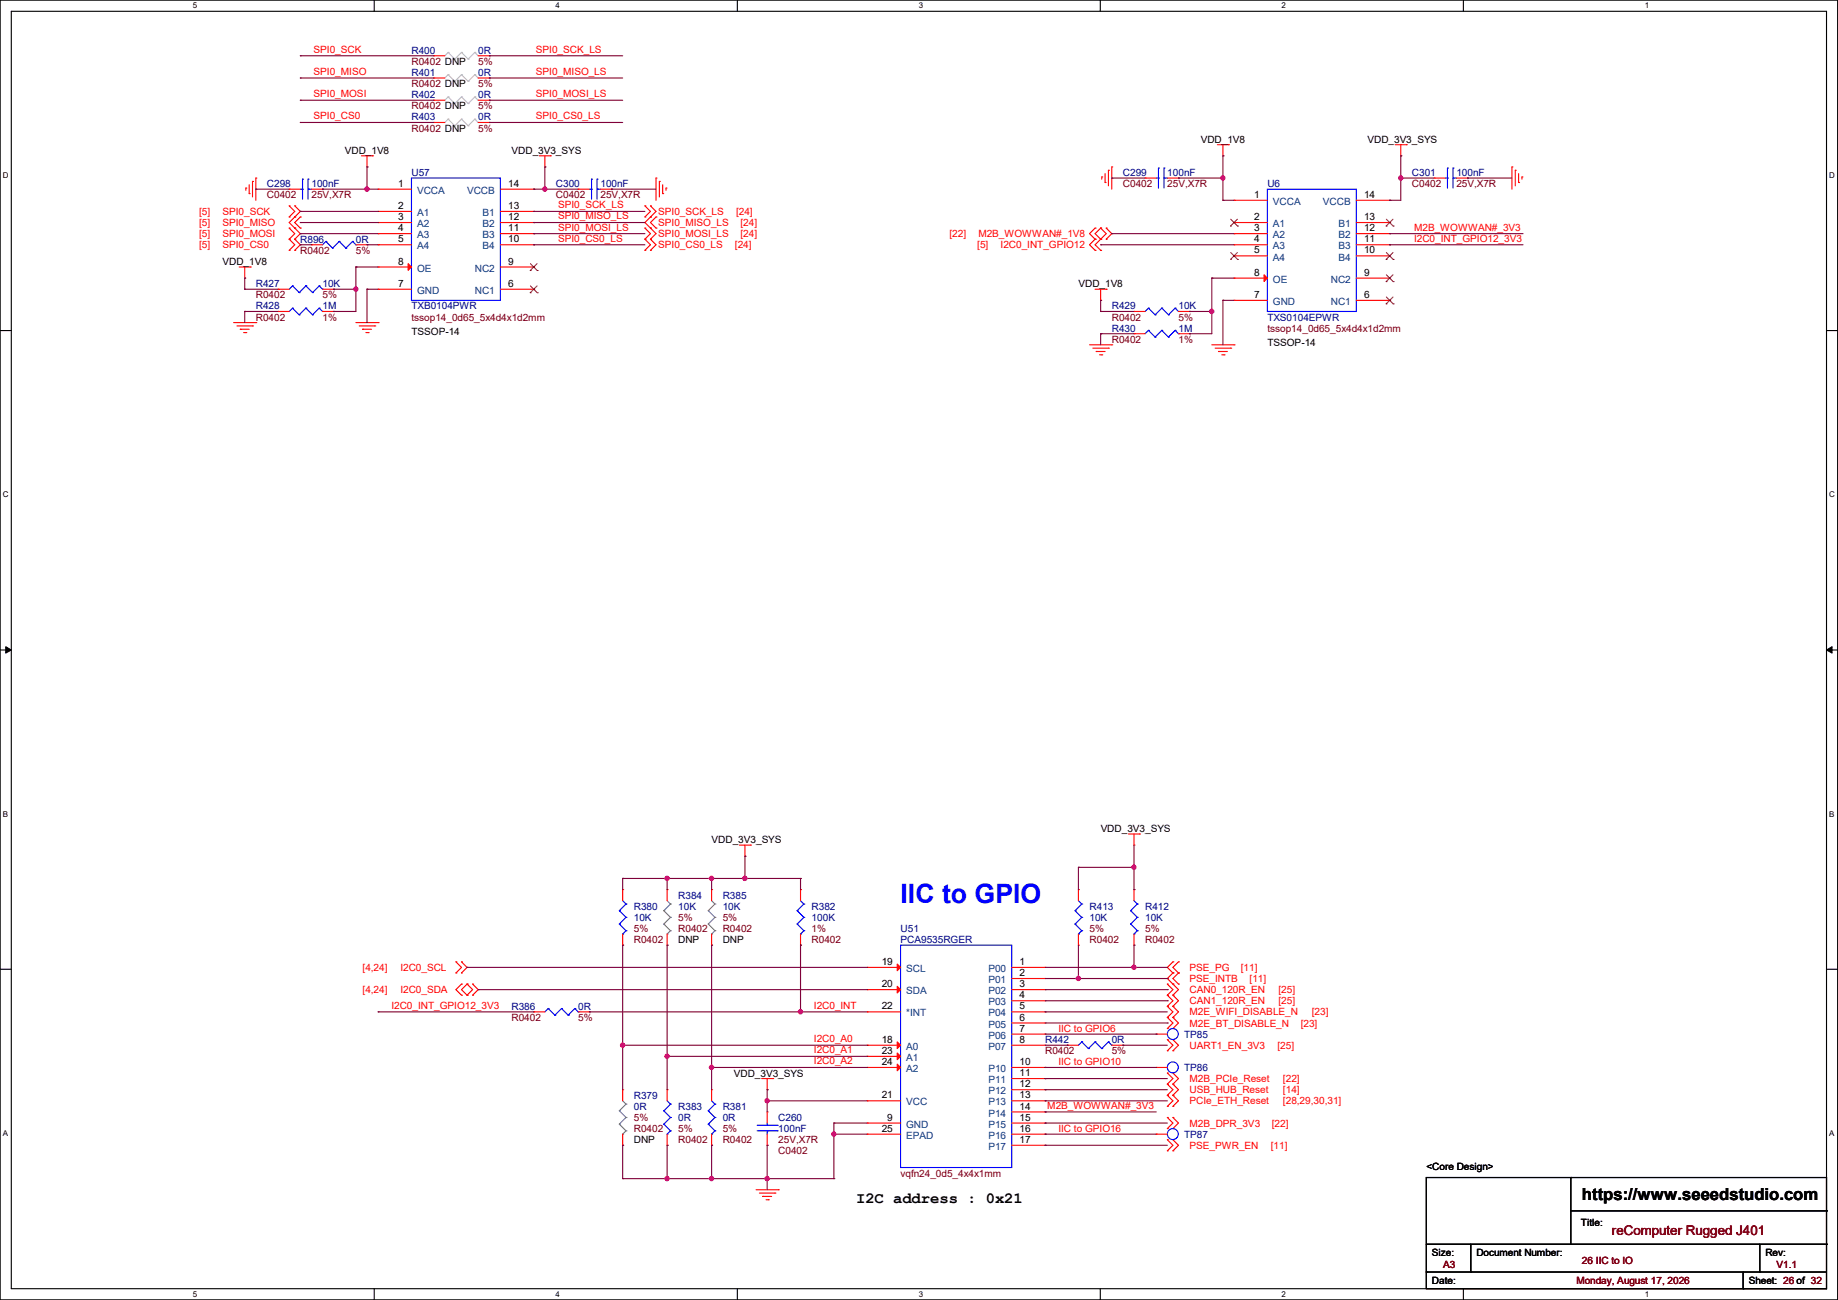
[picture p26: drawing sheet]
<svg xmlns="http://www.w3.org/2000/svg" width="420mm" height="297mm" viewBox="0 0 420 297" stroke-linecap="round" stroke-linejoin="round" font-family="sans-serif">
<defs><g id="words">
<text font-size="6.1" fill="#00f" x="205.8" y="206.4">IIC to GPIO</text>
<text font-size="3.8" x="361.5" y="274.1">https://www.seeedstudio.com</text>
<text font-size="3.6" x="195.6" y="274.7">I2C address : 0x21</text>
<text font-size="3" fill="#800000" x="368.3" y="282.2">reComputer Rugged J401</text>
<g font-size="2.3" fill="#f00">
<text x="71.7" y="12">SPI0_SCK</text>
<text x="71.7" y="17.1">SPI0_MISO</text>
<text x="122.5" y="12">SPI0_SCK_LS</text>
<text x="122.5" y="17.1">SPI0_MISO_LS</text>
<text x="71.7" y="22.2">SPI0_MOSI</text>
<text x="122.5" y="22.2">SPI0_MOSI_LS</text>
<text x="71.7" y="27.3">SPI0_CS0</text>
<text x="122.5" y="27.3">SPI0_CS0_LS</text>
<text x="127.6" y="47.6">SPI0_SCK_LS</text>
<text x="45.5" y="49.1">[5]</text>
<text x="45.5" y="51.6">[5]</text>
<text x="50.8" y="49.1">SPI0_SCK</text>
<text x="50.8" y="51.6">SPI0_MISO</text>
<text x="127.6" y="50.1">SPI0_MISO_LS</text>
<text x="127.6" y="52.7">SPI0_MOSI_LS</text>
<text x="150.4" y="49.1">SPI0_SCK_LS</text>
<text x="150.4" y="51.6">SPI0_MISO_LS</text>
<text x="168.2" y="49.1">[24]</text>
<text x="169.2" y="51.6">[24]</text>
<text x="323.1" y="52.7">M2B_WOWWAN#_3V3</text>
<text x="45.5" y="54.2">[5]</text>
<text x="45.5" y="56.7">[5]</text>
<text x="50.8" y="54.2">SPI0_MOSI</text>
<text x="50.8" y="56.7">SPI0_CS0</text>
<text x="127.6" y="55.2">SPI0_CS0_LS</text>
<text x="150.4" y="56.7">SPI0_CS0_LS</text>
<text x="150.4" y="54.2">SPI0_MOSI_LS</text>
<text x="167.9" y="56.7">[24]</text>
<text x="169.2" y="54.2">[24]</text>
<text x="217" y="54.2">[22]</text>
<text x="223.3" y="56.7">[5]</text>
<text x="223.6" y="54.2">M2B_WOWWAN#_1V8</text>
<text x="228.6" y="56.7">I2C0_INT_GPIO12</text>
<text x="323.1" y="55.2">I2C0_INT_GPIO12_3V3</text>
<text x="82.8" y="221.8">[4,24]</text>
<text x="91.5" y="221.8">I2C0_SCL</text>
<text x="271.8" y="221.8">PSE_PG</text>
<text x="283.5" y="221.8">[11]</text>
<text x="82.8" y="226.9">[4,24]</text>
<text x="91.5" y="226.9">I2C0_SDA</text>
<text x="271.8" y="224.4">PSE_INTB</text>
<text x="271.8" y="226.9">CAN0_120R_EN</text>
<text x="285.5" y="224.4">[11]</text>
<text x="292.2" y="226.9">[25]</text>
<text x="89.5" y="230.5">I2C0_INT_GPIO12_3V3</text>
<text x="186" y="230.5">I2C0_INT</text>
<text x="271.8" y="229.4">CAN1_120R_EN</text>
<text x="271.8" y="232">M2E_WIFI_DISABLE_N</text>
<text x="292.2" y="229.4">[25]</text>
<text x="299.8" y="232">[23]</text>
<text x="186" y="238.1">I2C0_A0</text>
<text x="241.9" y="235.8">IIC to GPIO6</text>
<text x="271.8" y="234.5">M2E_BT_DISABLE_N</text>
<text x="271.8" y="239.6">UART1_EN_3V3</text>
<text x="291.9" y="239.6">[25]</text>
<text x="297.2" y="234.5">[23]</text>
<text x="186" y="240.6">I2C0_A1</text>
<text x="186" y="243.2">I2C0_A2</text>
<text x="241.9" y="243.4">IIC to GPIO10</text>
<text x="271.8" y="247.2">M2B_PCIe_Reset</text>
<text x="271.8" y="249.8">USB_HUB_Reset</text>
<text x="293.2" y="247.2">[22]</text>
<text x="293.2" y="249.8">[14]</text>
<text x="239.3" y="253.3">M2B_WOWWAN#_3V3</text>
<text x="271.8" y="252.3">PCIe_ETH_Reset</text>
<text x="271.8" y="257.4">M2B_DPR_3V3</text>
<text x="290.6" y="257.4">[22]</text>
<text x="293.2" y="252.3">[28,29,30,31]</text>
<text x="241.9" y="258.6">IIC to GPIO16</text>
<text x="271.8" y="262.5">PSE_PWR_EN</text>
<text x="290.4" y="262.5">[11]</text>
</g>
<g font-size="2.3" fill="#000080">
<text x="94" y="12.3">R400</text>
<text x="94" y="17.4">R401</text>
<text x="109.3" y="12.3">0R</text>
<text x="109.3" y="17.4">0R</text>
<text x="94" y="22.4">R402</text>
<text x="109.3" y="22.4">0R</text>
<text x="94" y="27.5">R403</text>
<text x="109.3" y="27.5">0R</text>
<text x="94" y="40.2">U57</text>
<text x="256.6" y="40.2">C299</text>
<text x="266.7" y="40.2">100nF</text>
<text x="322.6" y="40.2">C301</text>
<text x="332.8" y="40.2">100nF</text>
<text x="61" y="42.8">C298</text>
<text x="71.2" y="42.8">100nF</text>
<text x="127" y="42.8">C300</text>
<text x="137.2" y="42.8">100nF</text>
<text x="289.6" y="42.8">U6</text>
<text x="68.6" y="55.5">R896</text>
<text x="81.3" y="55.5">0R</text>
<text x="58.5" y="65.6">R427</text>
<text x="73.7" y="65.6">10K</text>
<text x="58.5" y="70.7">R428</text>
<text x="73.7" y="70.7">1M</text>
<text x="94" y="70.7">TXB0104PWR</text>
<text x="254" y="70.7">R429</text>
<text x="269.3" y="70.7">10K</text>
<text x="254" y="75.8">R430</text>
<text x="269.3" y="75.8">1M</text>
<text x="289.6" y="73.2">TXS0104EPWR</text>
<text x="144.8" y="207.9">R380</text>
<text x="155" y="205.3">R384</text>
<text x="155" y="207.9">10K</text>
<text x="165.1" y="205.3">R385</text>
<text x="165.1" y="207.9">10K</text>
<text x="185.5" y="207.9">R382</text>
<text x="249" y="207.9">R413</text>
<text x="261.7" y="207.9">R412</text>
<text x="144.8" y="210.4">10K</text>
<text x="185.5" y="210.4">100K</text>
<text x="205.8" y="212.9">U51</text>
<text x="205.8" y="215.5">PCA9535RGER</text>
<text x="249" y="210.4">10K</text>
<text x="261.7" y="210.4">10K</text>
<text x="116.9" y="230.7">R386</text>
<text x="132.1" y="230.7">0R</text>
<text x="238.8" y="238.3">R442</text>
<text x="254" y="238.3">0R</text>
<text x="270.6" y="237.1">TP85</text>
<text x="270.6" y="244.7">TP86</text>
<text x="144.8" y="251">R379</text>
<text x="144.8" y="253.6">0R</text>
<text x="155" y="253.6">R383</text>
<text x="155" y="256.1">0R</text>
<text x="165.1" y="253.6">R381</text>
<text x="165.1" y="256.1">0R</text>
<text x="177.8" y="256.1">C260</text>
<text x="177.8" y="258.7">100nF</text>
<text x="270.6" y="259.9">TP87</text>
</g>
<g font-size="2.3" fill="#800000">
<text x="94" y="14.8">R0402 DNP</text>
<text x="109.3" y="14.8">5%</text>
<text x="94" y="19.9">R0402 DNP</text>
<text x="109.3" y="19.9">5%</text>
<text x="94" y="25">R0402 DNP</text>
<text x="109.3" y="25">5%</text>
<text x="94" y="30.1">R0402 DNP</text>
<text x="109.3" y="30.1">5%</text>
<text x="61" y="45.3">C0402</text>
<text x="71.2" y="45.3">25V,X7R</text>
<text x="127" y="45.3">C0402</text>
<text x="137.2" y="45.3">25V,X7R</text>
<text x="256.6" y="42.8">C0402</text>
<text x="266.7" y="42.8">25V,X7R</text>
<text x="322.6" y="42.8">C0402</text>
<text x="332.8" y="42.8">25V,X7R</text>
<text x="68.6" y="58">R0402</text>
<text x="81.3" y="58">5%</text>
<text x="58.5" y="68.2">R0402</text>
<text x="73.7" y="68.2">5%</text>
<text x="58.5" y="73.2">R0402</text>
<text x="73.7" y="73.2">1%</text>
<text x="94" y="73.2">tssop14_0d65_5x4d4x1d2mm</text>
<text x="254" y="73.2">R0402</text>
<text x="269.3" y="73.2">5%</text>
<text x="289.6" y="75.8">tssop14_0d65_5x4d4x1d2mm</text>
<text x="254" y="78.3">R0402</text>
<text x="269.3" y="78.3">1%</text>
<text x="144.8" y="212.9">5%</text>
<text x="144.8" y="215.5">R0402</text>
<text x="155" y="210.4">5%</text>
<text x="155" y="212.9">R0402</text>
<text x="165.1" y="210.4">5%</text>
<text x="165.1" y="212.9">R0402</text>
<text x="185.5" y="212.9">1%</text>
<text x="185.5" y="215.5">R0402</text>
<text x="249" y="212.9">5%</text>
<text x="249" y="215.5">R0402</text>
<text x="261.7" y="212.9">5%</text>
<text x="261.7" y="215.5">R0402</text>
<text x="116.9" y="233.3">R0402</text>
<text x="132.1" y="233.3">5%</text>
<text x="238.8" y="240.9">R0402</text>
<text x="254" y="240.9">5%</text>
<text x="144.8" y="256.1">5%</text>
<text x="144.8" y="258.7">R0402</text>
<text x="155" y="258.7">5%</text>
<text x="155" y="261.2">R0402</text>
<text x="165.1" y="258.7">5%</text>
<text x="165.1" y="261.2">R0402</text>
<text x="177.8" y="263.7">C0402</text>
<text x="177.8" y="261.2">25V,X7R</text>
<text x="205.8" y="268.8">vqfn24_0d5_4x4x1mm</text>
<text x="329.7" y="289.6">A3</text>
<text x="360.2" y="293.5">Monday, August 17, 2026</text>
<text x="361.5" y="288.9">26 IIC to IO</text>
<text x="405.9" y="289.6">V1.1</text>
</g>
<g font-size="2.3">
<text x="78.8" y="35.1">VDD_1V8</text>
<text x="116.9" y="35.1">VDD_3V3_SYS</text>
<text x="274.4" y="32.6">VDD_1V8</text>
<text x="312.5" y="32.6">VDD_3V3_SYS</text>
<text x="91" y="47.8">2</text>
<text x="91" y="42.7">1</text>
<text x="116.1" y="47.8">13</text>
<text x="116.1" y="42.7">14</text>
<text x="286.6" y="45.2">1</text>
<text x="311.7" y="45.2">14</text>
<text x="91" y="50.3">3</text>
<text x="91" y="52.8">4</text>
<text x="116.1" y="50.3">12</text>
<text x="116.1" y="52.8">11</text>
<text x="286.6" y="50.3">2</text>
<text x="286.6" y="52.8">3</text>
<text x="311.7" y="50.3">13</text>
<text x="311.7" y="52.8">12</text>
<text x="91" y="55.4">5</text>
<text x="116.1" y="55.4">10</text>
<text x="286.6" y="55.4">4</text>
<text x="286.6" y="57.9">5</text>
<text x="311.7" y="55.4">11</text>
<text x="311.7" y="57.9">10</text>
<text x="50.8" y="60.5">VDD_1V8</text>
<text x="91" y="60.5">8</text>
<text x="91" y="65.5">7</text>
<text x="116.1" y="65.5">6</text>
<text x="116.1" y="60.5">9</text>
<text x="246.4" y="65.6">VDD_1V8</text>
<text x="286.6" y="63">8</text>
<text x="311.7" y="63">9</text>
<text x="286.6" y="68.1">7</text>
<text x="311.7" y="68.1">6</text>
<text x="94" y="76.5">TSSOP-14</text>
<text x="289.6" y="79.1">TSSOP-14</text>
<text x="251.5" y="190.1">VDD_3V3_SYS</text>
<text x="162.6" y="192.6">VDD_3V3_SYS</text>
<text x="155" y="215.5">DNP</text>
<text x="165.1" y="215.5">DNP</text>
<text x="201.5" y="220.5">19</text>
<text x="233" y="220.5">1</text>
<text x="201.5" y="225.5">20</text>
<text x="233" y="223">2</text>
<text x="233" y="225.5">3</text>
<text x="201.5" y="230.6">22</text>
<text x="233" y="228.1">4</text>
<text x="233" y="230.6">5</text>
<text x="233" y="233.2">6</text>
<text x="201.5" y="238.3">18</text>
<text x="233" y="235.7">7</text>
<text x="233" y="238.3">8</text>
<text x="167.7" y="246">VDD_3V3_SYS</text>
<text x="201.5" y="240.8">23</text>
<text x="201.5" y="243.3">24</text>
<text x="233" y="243.3">10</text>
<text x="233" y="245.9">11</text>
<text x="201.5" y="251">21</text>
<text x="233" y="248.4">12</text>
<text x="233" y="251">13</text>
<text x="202.7" y="256">9</text>
<text x="233" y="253.5">14</text>
<text x="233" y="256">15</text>
<text x="144.8" y="261.2">DNP</text>
<text x="201.5" y="258.6">25</text>
<text x="233" y="258.6">16</text>
<text x="233" y="261.1">17</text>
<text x="325.9" y="267.3">&lt;Core Design&gt;</text>
<text x="361.2" y="280">Title:</text>
<text x="327.2" y="286.8">Size:</text>
<text x="337.3" y="286.8">Document Number:</text>
<text x="403.4" y="286.8">Rev:</text>
<text x="327.2" y="293.5">Date:</text>
<text x="399.6" y="293.5">Sheet: 26 of 32</text>
</g>
<g font-size="2.3" fill="#004080">
<text x="95.3" y="44.3">VCCA</text>
<text x="106.7" y="44.3">VCCB</text>
<text x="290.9" y="46.8">VCCA</text>
<text x="302.3" y="46.8">VCCB</text>
<text x="95.3" y="49.4">A1</text>
<text x="95.3" y="51.9">A2</text>
<text x="110.3" y="49.4">B1</text>
<text x="110.3" y="51.9">B2</text>
<text x="290.9" y="51.9">A1</text>
<text x="305.9" y="51.9">B1</text>
<text x="95.3" y="54.4">A3</text>
<text x="95.3" y="57">A4</text>
<text x="110.3" y="54.4">B3</text>
<text x="110.3" y="57">B4</text>
<text x="290.9" y="54.4">A2</text>
<text x="290.9" y="57">A3</text>
<text x="290.9" y="59.5">A4</text>
<text x="305.9" y="54.4">B2</text>
<text x="305.9" y="57">B3</text>
<text x="305.9" y="59.5">B4</text>
<text x="95.3" y="62.1">OE</text>
<text x="108.5" y="62.1">NC2</text>
<text x="290.9" y="64.6">OE</text>
<text x="304.1" y="64.6">NC2</text>
<text x="95.3" y="67.1">GND</text>
<text x="108.5" y="67.1">NC1</text>
<text x="290.9" y="69.7">GND</text>
<text x="304.1" y="69.7">NC1</text>
<text x="207.1" y="222.1">SCL</text>
<text x="207.1" y="227.2">SDA</text>
<text x="225.9" y="222.1">P00</text>
<text x="225.9" y="224.6">P01</text>
<text x="225.9" y="227.2">P02</text>
<text x="207.1" y="232.2">*INT</text>
<text x="225.9" y="229.7">P03</text>
<text x="225.9" y="232.2">P04</text>
<text x="207.1" y="239.9">A0</text>
<text x="225.9" y="234.8">P05</text>
<text x="225.9" y="237.3">P06</text>
<text x="225.9" y="239.9">P07</text>
<text x="207.1" y="242.4">A1</text>
<text x="207.1" y="244.9">A2</text>
<text x="225.9" y="244.9">P10</text>
<text x="225.9" y="247.5">P11</text>
<text x="225.9" y="250">P12</text>
<text x="207.1" y="257.6">GND</text>
<text x="207.1" y="252.6">VCC</text>
<text x="225.9" y="252.6">P13</text>
<text x="225.9" y="255.1">P14</text>
<text x="225.9" y="257.6">P15</text>
<text x="207.1" y="260.2">EPAD</text>
<text x="225.9" y="260.2">P16</text>
<text x="225.9" y="262.7">P17</text>
</g>
<g font-size="1.8">
<text x="44" y="1.9">5</text>
<text x="127" y="1.9">4</text>
<text x="209.9" y="1.9">3</text>
<text x="292.9" y="1.9">2</text>
<text x="375.8" y="1.9">1</text>
<text x=".7" y="40.6">D</text>
<text x="418" y="40.6">D</text>
<text x=".7" y="113.6">C</text>
<text x="418" y="113.6">C</text>
<text x=".7" y="186.6">B</text>
<text x="418" y="186.6">B</text>
<text x=".7" y="259.5">A</text>
<text x="418" y="259.5">A</text>
<text x="44" y="296.3">5</text>
<text x="127" y="296.3">4</text>
<text x="209.9" y="296.3">3</text>
<text x="292.9" y="296.3">2</text>
<text x="375.8" y="296.3">1</text>
</g>
</g></defs>
<path d="M0 0h419.9v297h-419.9zM2.6 2.6h414.8v291.8h-414.8z" fill="none" stroke="#000" stroke-width=".25"/>
<g fill="#fff">
<path d="M44 .3h1v2h-1z"/>
<path d="M44 294.7h1v2h-1z"/>
</g>
<path d="M85.5 0v2.6M85.5 294.4v2.6" fill="none" stroke="#000" stroke-width=".25"/>
<g fill="#fff">
<path d="M127 .3h.9v2h-.9z"/>
<path d="M127 294.7h.9v2h-.9z"/>
</g>
<path d="M168.5 0v2.6M168.5 294.4v2.6" fill="none" stroke="#000" stroke-width=".25"/>
<g fill="#fff">
<path d="M209.9 .3h1v2h-1z"/>
<path d="M209.9 294.7h1v2h-1z"/>
</g>
<path d="M251.4 0v2.6M251.4 294.4v2.6" fill="none" stroke="#000" stroke-width=".25"/>
<g fill="#fff">
<path d="M292.9 .3h.9v2h-.9z"/>
<path d="M292.9 294.7h.9v2h-.9z"/>
</g>
<path d="M334.4 0v2.6M334.4 294.4v2.6" fill="none" stroke="#000" stroke-width=".25"/>
<g fill="#fff">
<path d="M375.8 .3h1v2h-1z"/>
<path d="M375.8 294.7h1v2h-1z"/>
<path d="M.7 39h1.2v2h-1.2z"/>
<path d="M418 39h1.3v2h-1.3z"/>
<path d="M.7 112h1.2v2h-1.2z"/>
<path d="M418 112h1.3v2h-1.3z"/>
</g>
<path d="M0 75.5h2.6M417.4 75.5h2.5" fill="none" stroke="#000" stroke-width=".25"/>
<g fill="#fff">
<path d="M.7 185h1.2v1.9h-1.2z"/>
<path d="M418 185h1.2v1.9h-1.2z"/>
</g>
<path d="M0 148.5h2.6M417.4 148.5h2.5" fill="none" stroke="#000" stroke-width=".25"/>
<path d="M1.3 147.7l1.3 .8-1.3 .7zM417.4 148.5l1.2-.8v1.5z" fill="#000" stroke="#000" stroke-width=".23"/>
<g fill="#fff">
<path d="M.7 257.9h1.2v2h-1.2z"/>
<path d="M418 257.9h1.2v2h-1.2z"/>
</g>
<g fill="none" stroke="#000" stroke-width=".25">
<path d="M0 221.4h2.6M417.4 221.4h2.5M325.9 269h91.5v25.4h-91.5zM358.9 269h.1M358.9 269v15.3M358.9 276.6h58.5M417.4 276.6h.1M325.9 290.6h.1M325.9 290.6h91.5M325.9 284.3h91.5M336.1 290.6h.1M336.1 284.3v6.3"/>
<path d="M398.3 294.4h.1M398.3 290.6v3.8M402.1 290.6h.1M402.1 284.3v6.3M417.4 284.3h.1"/>
</g>
<g fill="none" stroke="#f00" stroke-width=".25">
<path d="M99.1 12.7h.1M99.1 17.8h.1M99.1 12.7h2.5M99.1 17.8h2.5M109.3 12.7h2.5M109.3 17.8h2.5M111.8 12.7h.1M111.8 17.8h.1M82.6 35.6h2.5M83.9 38.1h.1M83.9 35.6v2.5M85.1 35.6h.1"/>
<path d="M99.1 22.9h.1M99.1 28h.1M99.1 22.9h2.5M99.1 28h2.5M109.3 22.9h2.5M109.3 28h2.5M111.8 22.9h.1M111.8 28h.1M123.2 35.6h2.6M124.5 38.1h.1M124.5 35.6v2.5M125.8 35.6h.1"/>
<path d="M252.5 39.7v2M253.3 38.9h.1M253.3 38.9v3.6M254 38.1h.1M254 38.1v5.1M278.2 33.1h2.5M279.4 35.6h.1M279.4 33.1v2.5M280.7 33.1h.1M318.8 33.1h2.6M320.1 35.6h.1M320.1 33.1v2.5"/>
<path d="M321.4 33.1h.1M345.5 38.1h.1M345.5 38.1v5.1M346.2 38.9h.1M346.2 38.9v3.6M347 39.7v2M56.2 43h.1M56.2 43v.5M56.9 44.2h.1M56.9 42.2v2M57.7 41.4h.1M57.7 41.4v3.6"/>
<path d="M58.5 40.7h.1M58.5 40.7v5.1M66.1 49.6h.1M66.1 47h.1M66.1 54.7h.1M66.1 52.1h.1M66.1 57.2h.1M66.1 43.2h.1M66.1 47l1.3 1.3-1.3 1.3M66.1 52.1l1.3 1.3-1.3 1.3M66.1 54.7l1.3 1.2-1.3 1.3M66.1 43.2h2.5"/>
<path d="M67.4 47h.1M67.4 49.6h.1M67.4 52.1h.1M67.4 54.7h.1M67.4 57.2h.1M67.4 47l1.2 1.3-2.5 2.5 2.5 2.6-1.2 1.3M67.4 54.7l1.2 1.2-1.2 1.3M68.6 49.6h.1M68.6 52.1h.1M68.6 49.6l-1.2 1.2 1.2 1.3M71.2 55.9h.1M71.2 43.2h2.5"/>
<path d="M71.2 55.9h2.5M73.7 43.2h.1M81.3 55.9h2.6M83.9 55.9h.1M86.4 48.3h.1M86.4 50.8h.1M86.4 53.4h.1M86.4 55.9h.1M86.4 43.2h.1M86.4 43.2h7.6M86.4 48.3h7.6M86.4 50.8h7.6"/>
<path d="M86.4 53.4h7.6M86.4 55.9h7.6M114.3 43.2h7.7M114.3 48.3h7.7M114.3 50.8h7.7M114.3 53.4h7.7M114.3 55.9h7.7M122 48.3h.1M122 50.8h.1M122 43.2h.1M122 53.4h.1M122 55.9h.1"/>
<path d="M132.1 43.2h.1M132.1 43.2h2.6M137.2 43.2h2.5M139.7 43.2h.1M147.4 54.7h.1M147.4 57.2h.1M147.4 52.1h.1M147.4 47h.1M147.4 49.6h.1M147.4 54.7l1.2 1.2-1.2 1.3M147.4 52.1l1.2 1.3-1.2 1.3M147.4 47l1.2 1.3-1.2 1.3"/>
<path d="M148.6 54.7h.1M148.6 57.2h.1M148.6 52.1h.1M148.6 47h.1M148.6 49.6h.1M148.6 54.7l1.3 1.2-1.3 1.3M148.6 47l1.3 1.3-2.5 2.5 2.5 2.6-1.3 1.3M149.9 40.7h.1M149.9 52.1h.1M149.9 49.6h.1M149.9 40.7v5.1M149.9 49.6l-1.3 1.2 1.3 1.3"/>
<path d="M150.7 41.4h.1M150.7 41.4v3.6M151.4 44.2h.1M151.4 42.2v2M152.2 43h.1M152.2 43v.5M250.2 54.7h.1M250.2 57.2h.1M250.2 52.1h.1M250.2 54.7l-1.2 1.2 1.2 1.3M250.2 52.1l-1.2 1.3 1.2 1.3M251.5 54.7h.1"/>
<path d="M251.5 57.2h.1M251.5 52.1h.1M251.5 52.1l1.3 1.3-2.6 2.5 1.3 1.3M251.5 52.1l-1.3 1.3 1.3 1.3M251.8 40.4h.1M251.8 40.4v.5M252.5 41.7h.1M252.8 52.1h.1M252.8 54.7h.1M252.8 52.1l1.2 1.3-1.2 1.3M261.7 40.7h.1M261.7 40.7h2.5"/>
<path d="M266.7 40.7h2.6M269.3 40.7h.1M282 50.8h.1M282 53.4h.1M282 55.9h.1M282 58.5h.1M282 45.8h.1M282 50.8h7.6M282 53.4h7.6M282 55.9h7.6M282 58.5h7.6M282 45.8h7.6"/>
<path d="M309.9 50.8h7.6M309.9 53.4h7.6M309.9 55.9h7.6M309.9 58.5h7.6M309.9 45.8h7.6M317.5 50.8h.1M317.5 53.4h.1M317.5 45.8h.1M317.5 55.9h.1M317.5 58.5h.1M327.7 40.7h.1M327.7 40.7h2.5"/>
<path d="M332.8 40.7h2.5M335.3 40.7h.1M347 41.7h.1M347.8 40.4h.1M347.8 40.4v.5M53.4 73.7h5.1M54.1 74.5h3.6M54.7 61h2.5M54.9 75.2h.1M54.9 75.2h2M55.7 76h.5M55.9 63.5h.1"/>
<path d="M55.9 61v2.5M56.2 76h.1M57.2 61h.1M57.7 74.5h.1M58.5 73.7h.1M63.5 71.2h.1M63.5 66.1h.1M63.5 66.1h2.6M63.5 71.2h2.6M73.7 66.1h2.5M73.7 71.2h2.5M76.2 71.2h.1"/>
<path d="M76.2 66.1h.1M81.3 73.7h5.1M82.1 74.5h3.5M82.8 75.2h.1M82.8 75.2h2.1M83.6 76h.5M84.1 76h.1M85.6 74.5h.1M86.4 73.7h.1M86.4 61h.1M86.4 66.1h.1M86.4 61h7.6"/>
<path d="M86.4 66.1h7.6M114.3 61h7.7M114.3 66.1h7.7M122 66.1h.1M122 61h.1M249 78.8h5M249.7 79.5h3.6M250.2 66.1h2.6M251.5 68.6h.1M251.5 66.1v2.5M252.8 66.1h.1M253.3 79.5h.1"/>
<path d="M254 78.8h.1M259.1 71.2h.1M259.1 76.2h.1M259.1 71.2h2.6M259.1 76.2h2.6M269.3 71.2h2.5M269.3 76.2h2.5M271.8 71.2h.1M271.8 76.2h.1M276.9 78.8h5.1M277.7 79.5h3.5M281.2 79.5h.1"/>
<path d="M282 78.8h.1M282 63.5h.1M282 68.6h.1M282 63.5h7.6M282 68.6h7.6M309.9 63.5h7.6M309.9 68.6h7.6M317.5 68.6h.1M317.5 63.5h.1M250.5 80.3h.1M250.5 80.3h2M251.2 81.1h.6"/>
<path d="M251.8 81.1h.1M278.4 80.3h.1M278.4 80.3h2.1M279.2 81.1h.5M279.7 81.1h.1M169 193.1h2.5M170.2 195.6h.1M170.2 193.1v2.5M171.5 193.1h.1M257.9 190.5h2.5M259.1 193.1h.1M259.1 190.5v2.6"/>
<path d="M260.4 190.5h.1M104.2 219.8h.1M104.2 219.8l1.3 1.2-1.3 1.3M105.5 219.8h.1M105.5 219.8l1.2 1.2-1.2 1.3M142.3 203.2h.1M142.3 215.9h.1M142.3 203.2v2.6M142.3 213.4v2.5M152.4 203.2h.1M152.4 215.9h.1M152.4 203.2v2.6"/>
<path d="M152.4 213.4v2.5M162.6 203.2h.1M162.6 215.9h.1M162.6 203.2v2.6M162.6 213.4v2.5M182.9 203.2h.1M182.9 215.9h.1M182.9 203.2v2.6M182.9 213.4v2.5M246.4 203.2h.1M246.4 215.9h.1M246.4 203.2v2.6"/>
<path d="M246.4 213.4v2.5M259.1 203.2h.1M259.1 215.9h.1M259.1 203.2v2.6M259.1 213.4v2.5M268 219.8h.1M268 219.8l-1.3 1.2 1.3 1.3M269.3 219.8h.1M269.3 219.8l-1.3 1.2 1.3 1.3M104.2 222.3h.1M105.5 222.3h.1M105.5 224.8h.1"/>
<path d="M105.5 227.4h.1M105.5 224.8l-1.3 1.3 1.3 1.3M106.7 227.4h.1M106.7 224.8h.1M106.7 224.8l-1.2 1.3 1.2 1.3M106.7 224.8l1.3 1.3-1.3 1.3M108 224.8h.1M108 227.4h.1M108 224.8l1.3 1.3-1.3 1.3M122 231.2h.1M122 231.2h2.5M132.1 231.2h2.6"/>
<path d="M134.7 231.2h.1M198.2 238.8h.1M198.2 221h.1M198.2 226.1h.1M198.2 231.2h.1M198.2 238.8h7.6M198.2 231.2h7.6M198.2 221h7.6M198.2 226.1h7.6M231.2 238.8h7.6M231.2 236.3h7.6M231.2 231.2h7.6"/>
<path d="M231.2 221h7.6M231.2 223.6h7.6M231.2 226.1h7.6M231.2 228.6h7.6M231.2 233.7h7.6M238.8 221h.1M238.8 223.6h.1M238.8 226.1h.1M238.8 228.6h.1M238.8 231.2h.1M238.8 233.7h.1M238.8 236.3h.1"/>
<path d="M238.8 238.8h.1M243.9 238.8h.1M243.9 238.8h2.5M254 238.8h2.6M256.6 238.8h.1M264.2 236.3h.1M264.2 236.3h2.5M266.7 232.5h.1M266.7 235h.1M266.7 237.5h.1M266.7 227.4h.1M266.7 229.9h.1"/>
<path d="M266.7 224.8h.1M266.7 232.5l1.3 1.2-1.3 1.3M266.7 237.5l1.3 1.3-1.3 1.3M266.7 227.4l1.3 1.2-1.3 1.3M266.7 224.8l1.3 1.3-1.3 1.3M266.7 229.9l1.3 1.3-1.3 1.3M268 232.5h.1M268 235h.1M268 237.5h.1M268 222.3h.1M268 224.8h.1M268 227.4h.1"/>
<path d="M268 229.9h.1M268 232.5l1.3 1.2-1.3 1.3M268 237.5l1.3 1.3-1.3 1.3M268 222.3l-1.3 1.3 2.6 2.5-1.3 1.3M268 227.4l1.3 1.2-1.3 1.3M268 229.9l1.3 1.3-1.3 1.3M269.3 222.3h.1M269.3 224.8h.1M269.3 222.3l-1.3 1.3 1.3 1.2M142.3 249h.1M142.3 249v2.5M142.3 259.1v2.6"/>
<path d="M152.4 249h.1M152.4 249v2.5M152.4 259.1v2.6M162.6 249h.1M162.6 249v2.5M162.6 259.1v2.6M174 246.4h2.6M175.3 249h.1M175.3 254h.1M175.3 246.4v2.6M175.3 254v2.6M175.3 259.1v2.6"/>
<path d="M176.6 246.4h.1M198.2 256.6h.1M198.2 251.5h.1M198.2 241.3h.1M198.2 243.9h.1M198.2 259.1h.1M198.2 243.9h7.6M198.2 259.1h7.6M198.2 256.6h7.6M198.2 251.5h7.6M198.2 241.3h7.6M231.2 246.4h7.6"/>
<path d="M231.2 243.9h7.6M231.2 259.1h7.6M231.2 256.6h7.6M231.2 249h7.6M231.2 251.5h7.6M231.2 254h7.6M238.8 243.9h.1M238.8 246.4h.1M238.8 249h.1M238.8 251.5h.1M238.8 254h.1M238.8 256.6h.1"/>
<path d="M238.8 259.1h.1M264.2 243.9h.1M264.2 259.1h.1M264.2 243.9h2.5M264.2 259.1h2.5M266.7 245.2h.1M266.7 247.7h.1M266.7 250.2h.1M266.7 252.8h.1M266.7 255.3h.1M266.7 257.9h.1M266.7 240.1h.1"/>
<path d="M266.7 245.2l1.3 1.2-1.3 1.3M266.7 250.2l1.3 1.3-1.3 1.3M266.7 247.7l1.3 1.3-1.3 1.2M266.7 255.3l1.3 1.3-1.3 1.3M268 245.2h.1M268 247.7h.1M268 250.2h.1M268 252.8h.1M268 255.3h.1M268 257.9h.1M268 240.1h.1M268 245.2l1.3 1.2-1.3 1.3"/>
<path d="M268 250.2l1.3 1.3-1.3 1.3M268 247.7l1.3 1.3-1.3 1.2M268 255.3l1.3 1.3-1.3 1.3M142.3 261.7h.1M152.4 261.7h.1M162.6 261.7h.1M172.8 271.8h5M173.5 272.6h3.6M174.3 273.3h.1M174.3 273.3h2M175 274.1h.6M175.3 261.7h.1"/>
<path d="M175.6 274.1h.1M177.1 272.6h.1M177.8 271.8h.1M231.2 261.7h7.6M238.8 261.7h.1M266.7 260.4h.1M266.7 262.9h.1M266.7 260.4l1.3 1.3-1.3 1.2M268 260.4h.1M268 262.9h.1M268 260.4l1.3 1.3-1.3 1.2"/>
</g>
<g fill="none" stroke="#00f" stroke-width=".25">
<path d="M264.7 38.4h.1M264.7 38.4v4.6M266 38.4h.1M266 38.4v4.6M330.8 38.4h.1M330.8 38.4v4.6M332 38.4h.1M332 38.4v4.6M68.6 43.2h.5M69.1 40.9h.1M69.1 43.2h.1M69.1 40.9v4.6"/>
<path d="M70.4 43.2h.1M70.4 40.9h.1M70.4 43.2h.8M70.4 40.9v4.6M74.5 55.2h.1M74.5 55.2l-.8 .7M74.5 55.2l1.5 1.5M76 56.7h.1M77.5 55.2h.1M77.5 55.2l-1.5 1.5M77.5 55.2l1.5 1.5M79 56.7h.1"/>
<path d="M80.6 55.2h.1M80.6 55.2l-1.6 1.5M80.6 55.2l.7 .7M81.3 55.9h.1M94 40.7h20.3v27.9h-20.3zM134.7 43.2h.5M135.2 40.9h.1M135.2 43.2h.1M135.2 40.9v4.6M136.4 43.2h.1M136.4 40.9h.1M136.4 43.2h.8"/>
<path d="M136.4 40.9v4.6M264.2 40.7h.5M264.7 40.7h.1M266 40.7h.1M266 40.7h.7M289.6 43.2h20.3v28h-20.3zM330.2 40.7h.6M330.8 40.7h.1M332 40.7h.1M332 40.7h.8M66.8 70.4h.1M66.8 65.3h.1"/>
<path d="M66.8 70.4l-.7 .8M66.8 70.4l1.6 1.5M66.8 65.3l-.7 .8M66.8 65.3l1.6 1.5M68.4 71.9h.1M68.4 66.8h.1M69.9 70.4h.1M69.9 65.3h.1M69.9 70.4l-1.5 1.5M69.9 70.4l1.5 1.5M69.9 65.3l-1.5 1.5M69.9 65.3l1.5 1.5"/>
<path d="M71.4 71.9h.1M71.4 66.8h.1M72.9 70.4h.1M72.9 65.3h.1M72.9 70.4l-1.5 1.5M72.9 70.4l.8 .8M72.9 65.3l-1.5 1.5M72.9 65.3l.8 .8M73.7 71.2h.1M73.7 66.1h.1M262.4 70.4h.1M262.4 75.5h.1"/>
<path d="M262.4 70.4l-.7 .8M262.4 70.4l1.5 1.5M262.4 75.5l-.7 .7M262.4 75.5l1.5 1.5M263.9 71.9h.1M263.9 77h.1M265.5 70.4h.1M265.5 75.5h.1M265.5 70.4l-1.6 1.5M265.5 70.4l1.5 1.5M265.5 75.5l-1.6 1.5M265.5 75.5l1.5 1.5"/>
<path d="M267 71.9h.1M267 77h.1M268.5 70.4h.1M268.5 75.5h.1M268.5 70.4l-1.5 1.5M268.5 70.4l.8 .8M268.5 75.5l-1.5 1.5M268.5 75.5l.8 .7M269.3 71.2h.1M269.3 76.2h.1M141.5 208.1h.1M141.5 211.1h.1"/>
<path d="M141.5 208.1l1.5 1.5M141.5 211.1l1.5 1.5M142.3 213.4h.1M142.3 205.8l.7 .7M143 206.5h.1M143 209.6h.1M143 212.6h.1M143 206.5l-1.5 1.6M143 209.6l-1.5 1.5M143 212.6l-.7 .8M182.2 208.1h.1M182.2 211.1h.1"/>
<path d="M182.2 208.1l1.5 1.5M182.2 211.1l1.5 1.5M182.9 213.4h.1M182.9 205.8l.8 .7M183.7 206.5h.1M183.7 209.6h.1M183.7 212.6h.1M183.7 206.5l-1.5 1.6M183.7 209.6l-1.5 1.5M183.7 212.6l-.8 .8M205.8 215.9h25.4v50.8h-25.4zM245.7 208.1h.1"/>
<path d="M245.7 211.1h.1M245.7 208.1l1.5 1.5M245.7 211.1l1.5 1.5M246.4 213.4h.1M246.4 205.8l.8 .7M247.2 206.5h.1M247.2 209.6h.1M247.2 212.6h.1M247.2 206.5l-1.5 1.6M247.2 209.6l-1.5 1.5M247.2 212.6l-.8 .8M258.4 208.1h.1"/>
<path d="M258.4 211.1h.1M258.4 208.1l1.5 1.5M258.4 211.1l1.5 1.5M259.1 213.4h.1M259.1 205.8l.8 .7M259.9 206.5h.1M259.9 209.6h.1M259.9 212.6h.1M259.9 206.5l-1.5 1.6M259.9 209.6l-1.5 1.5M259.9 212.6l-.8 .8M125.3 230.4h.1"/>
<path d="M125.3 230.4l-.8 .8M125.3 230.4l1.5 1.5M126.8 231.9h.1M128.3 230.4h.1M128.3 230.4l-1.5 1.5M128.3 230.4l1.5 1.5M129.8 231.9h.1M131.4 230.4h.1M131.4 230.4l-1.6 1.5M131.4 230.4l.7 .8M132.1 231.2h.1M247.2 238h.1"/>
<path d="M247.2 238l-.8 .8M247.2 238l1.5 1.6M248.7 239.6h.1M250.2 238h.1M250.2 238l-1.5 1.6M250.2 238l1.6 1.6M251.8 239.6h.1M253.3 238h.1M253.3 238l-1.5 1.6M253.3 238l.7 .8M254 238.8h.1M151.7 253.8h.1"/>
<path d="M151.7 256.8h.1M151.7 253.8l1.5 1.5M151.7 256.8l1.5 1.6M152.4 259.1h.1M152.4 251.5l.8 .8M153.2 252.3h.1M153.2 255.3h.1M153.2 258.4h.1M153.2 252.3l-1.5 1.5M153.2 255.3l-1.5 1.5M153.2 258.4l-.8 .7M161.8 253.8h.1"/>
<path d="M161.8 256.8h.1M161.8 253.8l1.6 1.5M161.8 256.8l1.6 1.6M162.6 259.1h.1M162.6 251.5l.8 .8M163.4 252.3h.1M163.4 255.3h.1M163.4 258.4h.1M163.4 252.3l-1.6 1.5M163.4 255.3l-1.6 1.5M163.4 258.4l-.8 .7M173 257.1h4.6"/>
<path d="M173 258.4h4.6M175.3 258.4h.1M175.3 257.1h.1M175.3 256.6v.5M175.3 258.4v.7M177.6 257.1h.1M177.6 258.4h.1"/>
<circle cx="268" cy="236.2" r="1.25"/>
<circle cx="268" cy="243.9" r="1.25"/>
<circle cx="268" cy="259.1" r="1.25"/>
</g>
<g fill="none" stroke="#c0c0c0" stroke-width=".25">
<path d="M102.4 12h.1M102.4 17.1h.1M102.4 12l-.8 .7M102.4 12l1.5 1.5M102.4 17.1l-.8 .7M102.4 17.1l1.5 1.5M103.9 13.5h.1M103.9 18.6h.1M105.5 12h.1M105.5 17.1h.1M105.5 12l-1.6 1.5M105.5 12l1.5 1.5"/>
<path d="M105.5 17.1l-1.6 1.5M105.5 17.1l1.5 1.5M107 13.5h.1M107 18.6h.1M108.5 12h.1M108.5 17.1h.1M108.5 12l-1.5 1.5M108.5 12l.8 .7M108.5 17.1l-1.5 1.5M108.5 17.1l.8 .7M109.3 12.7h.1M109.3 17.8h.1"/>
<path d="M102.4 22.1h.1M102.4 27.2h.1M102.4 22.1l-.8 .8M102.4 22.1l1.5 1.6M102.4 27.2l-.8 .8M102.4 27.2l1.5 1.5M103.9 23.7h.1M103.9 28.7h.1M105.5 22.1h.1M105.5 27.2h.1M105.5 22.1l-1.6 1.6M105.5 22.1l1.5 1.6"/>
<path d="M105.5 27.2l-1.6 1.5M105.5 27.2l1.5 1.5M107 23.7h.1M107 28.7h.1M108.5 22.1h.1M108.5 27.2h.1M108.5 22.1l-1.5 1.6M108.5 22.1l.8 .8M108.5 27.2l-1.5 1.5M108.5 27.2l.8 .8M109.3 22.9h.1M109.3 28h.1"/>
</g>
<g fill="none" stroke="#808080" stroke-width=".25">
<path d="M151.7 208.1h.1M151.7 211.1h.1M151.7 208.1l1.5 1.5M151.7 211.1l1.5 1.5M152.4 213.4h.1M152.4 205.8l.8 .7M153.2 206.5h.1M153.2 209.6h.1M153.2 212.6h.1M153.2 206.5l-1.5 1.6M153.2 209.6l-1.5 1.5M153.2 212.6l-.8 .8"/>
<path d="M161.8 208.1h.1M161.8 211.1h.1M161.8 208.1l1.6 1.5M161.8 211.1l1.6 1.5M162.6 213.4h.1M162.6 205.8l.8 .7M163.4 206.5h.1M163.4 209.6h.1M163.4 212.6h.1M163.4 206.5l-1.6 1.6M163.4 209.6l-1.6 1.5M163.4 212.6l-.8 .8"/>
<path d="M141.5 253.8h.1M141.5 256.8h.1M141.5 253.8l1.5 1.5M141.5 256.8l1.5 1.6M142.3 259.1h.1M142.3 251.5l.7 .8M143 252.3h.1M143 255.3h.1M143 258.4h.1M143 252.3l-1.5 1.5M143 255.3l-1.5 1.5M143 258.4l-.7 .7"/>
</g>
<g fill="#f00" stroke="#f00" stroke-width=".25">
<path d="M93.3 60.2l.7 .8-.7 .8z"/>
<path d="M288.8 62.8l.8 .7-.8 .8z"/>
<path d="M205 238l.8 .8-.8 .8z"/>
<path d="M205 220.3l.8 .7-.8 .8z"/>
<path d="M205 225.3l.8 .8-.8 .8z"/>
<path d="M205 240.6l.8 .7-.8 .8z"/>
<path d="M205 243.1l.8 .8-.8 .7z"/>
</g>
<g fill="none" stroke="#804000" stroke-width=".23">
<path d="M281.2 51.6h.1M281.2 59.3h.1M281.2 50.1l1.6 1.5M281.2 57.7l1.6 1.6M282.7 50.1l-1.5 1.5M282.7 57.7l-1.5 1.6M282.8 51.6h.1M282.8 59.3h.1M316.7 51.6h.1M316.7 59.3h.1M316.8 50.1l1.5 1.5M316.8 57.7l1.5 1.6"/>
<path d="M318.3 50.1l-1.6 1.5M318.3 57.7l-1.6 1.6M318.3 51.6h.1M318.3 59.3h.1M121.2 66.9h.1M121.2 61.8h.1M121.2 65.3l1.6 1.6M121.2 60.2l1.6 1.6M122.7 65.3l-1.5 1.6M122.7 60.2l-1.5 1.6M122.8 66.9h.1M122.8 61.8h.1"/>
<path d="M316.7 69.4h.1M316.7 64.3h.1M316.8 67.9l1.5 1.5M316.8 62.8l1.5 1.5M318.3 67.9l-1.6 1.5M318.3 62.8l-1.6 1.5M318.3 69.4h.1M318.3 64.3h.1"/>
</g>
<g fill="none" stroke="#800040" stroke-width=".25">
<path d="M68.6 12.7h.1M68.6 17.8h.1M68.6 12.7h30.5M68.6 17.8h30.5M111.8 12.7h.1M111.8 17.8h.1M111.8 12.7h30.5M111.8 17.8h30.5M68.6 22.9h.1M68.6 28h.1M68.6 22.9h30.5M68.6 28h30.5"/>
<path d="M83.9 38.1h.1M83.9 38.1v5.1M111.8 22.9h.1M111.8 28h.1M111.8 22.9h30.5M111.8 28h30.5M124.5 38.1h.1M124.5 38.1v5.1M279.4 35.6h.1M279.4 35.6v10.2M320.1 35.6h.1M320.1 35.6v10.2h-2.6"/>
<path d="M58.5 43.2h.1M58.5 43.2h7.6M68.6 48.3h.1M68.6 50.8h.1M68.6 53.4h.1M68.6 55.9h.1M68.6 55.9h2.6M68.6 48.3h17.8M68.6 50.8h17.8M68.6 53.4h17.8M73.7 43.2h.1M73.7 43.2h12.7"/>
<path d="M83.9 43.2h.1M83.9 55.9h.1M83.9 55.9h2.5M122 43.2h.1M122 48.3h.1M122 50.8h.1M122 53.4h.1M122 55.9h.1M122 43.2h10.1M122 55.9h25.4M122 48.3h25.4M122 50.8h25.4"/>
<path d="M122 53.4h25.4M124.5 43.2h.1M139.7 43.2h.1M139.7 43.2h10.2M251.5 55.9h.1M251.5 55.9h30.5M254 40.7h.1M254 53.4h.1M254 40.7h7.7M254 53.4h28M269.3 40.7h.1M269.3 40.7h10.1"/>
<path d="M279.4 40.7h.1M279.4 45.8h.1M279.4 45.8h2.6M317.5 55.9h.1M317.5 53.4h.1M317.5 45.8h.1M317.5 55.9h30.5M317.5 53.4h30.5M320.1 40.7h.1M320.1 40.7h7.6M335.3 40.7h.1M335.3 40.7h10.2"/>
<path d="M55.9 63.5h.1M55.9 66.1h.1M55.9 71.2h.1M55.9 63.5v2.6M55.9 71.2v2.5M55.9 66.1h7.6M55.9 71.2h7.6M76.2 66.1h.1M76.2 71.2h.1M76.2 66.1h5.1M81.3 61h.1M81.3 66.1h.1"/>
<path d="M81.3 61h5.1M81.3 61v10.2h-5.1M83.9 66.1h.1M83.9 66.1h2.5M83.9 66.1v7.6M251.5 68.6h.1M251.5 71.2h.1M251.5 76.2h.1M251.5 71.2h7.6M251.5 68.6v2.6M251.5 76.2v2.6M251.5 76.2h7.6"/>
<path d="M271.8 71.2h.1M271.8 76.2h.1M271.8 71.2h5.1M276.9 63.5h.1M276.9 71.2h.1M276.9 63.5v12.7h-5.1M276.9 63.5h5.1M279.4 68.6h.1M279.4 68.6h2.6M279.4 68.6v10.2M170.2 195.6h.1M170.2 195.6v5.1"/>
<path d="M246.4 198.2h.1M246.4 198.2v5M246.4 198.2h12.7M259.1 198.2h.1M259.1 193.1v10.1M142.3 200.7h.1M142.3 215.9h.1M142.3 200.7h40.6M142.3 200.7v2.5M142.3 215.9v33.1M152.4 200.7h.1M152.4 215.9h.1"/>
<path d="M152.4 200.7v2.5M152.4 215.9v33.1M162.6 200.7h.1M162.6 215.9h.1M162.6 200.7v2.5M162.6 215.9v33.1M170.2 200.7h.1M182.9 200.7h.1M182.9 215.9h.1M182.9 200.7v2.5M182.9 215.9v15.3M246.4 215.9v7.7"/>
<path d="M259.1 215.9h.1M259.1 203.2h.1M259.1 215.9v5.1M86.4 231.2h.1M86.4 231.2h35.6M106.7 221h.1M106.7 221h91.5M109.3 226.1h.1M109.3 226.1h88.9M134.7 231.2h.1M134.7 231.2h63.5M142.3 238.8h.1"/>
<path d="M142.3 238.8h55.9M182.9 231.2h.1M238.8 231.2h.1M238.8 226.1h27.9M238.8 231.2h27.9M238.8 238.8h5.1M238.8 221h27.9M238.8 223.6h27.9M238.8 228.6h27.9M238.8 233.7h27.9M238.8 236.3h25.4M243.9 238.8h.1"/>
<path d="M246.4 223.6h.1M256.6 238.8h.1M256.6 238.8h10.1M259.1 221h.1M264.2 236.3h.1M266.7 223.6h.1M266.7 228.6h.1M266.7 226.1h.1M266.7 233.7h.1M152.4 241.3h.1M152.4 241.3h45.8M162.6 243.9h.1"/>
<path d="M162.6 243.9h35.6M175.3 249h.1M175.3 251.5h.1M175.3 249v5M175.3 251.5h22.9M190.5 259.1h.1M190.5 256.6h.1M190.5 256.6v12.7M190.5 256.6h7.7M190.5 259.1h7.7M238.8 246.4h.1M238.8 251.5h.1"/>
<path d="M238.8 249h.1M238.8 254h.1M238.8 256.6h.1M238.8 243.9h.1M238.8 259.1h.1M238.8 243.9h25.4M238.8 246.4h27.9M238.8 251.5h27.9M238.8 256.6h27.9M238.8 249h27.9M238.8 254h25.4M238.8 259.1h25.4"/>
<path d="M142.3 261.7h.1M142.3 269.3h.1M142.3 261.7v7.6M142.3 269.3h48.2M152.4 261.7h.1M152.4 269.3h.1M152.4 261.7v7.6M162.6 261.7h.1M162.6 269.3h.1M162.6 261.7v7.6M175.3 261.7h.1M175.3 269.3h.1"/>
<path d="M175.3 261.7v10.1M190.5 269.3h.1M238.8 261.7h.1M238.8 261.7h27.9"/>
</g>
<g fill="#f0f" stroke="#f0f" stroke-width=".25">
<circle cx="162.6" cy="200.7" r=".49"/>
<circle cx="152.4" cy="200.7" r=".49"/>
<circle cx="170.2" cy="200.7" r=".49"/>
<circle cx="142.3" cy="238.8" r=".49"/>
<circle cx="152.4" cy="241.3" r=".49"/>
<circle cx="162.6" cy="243.9" r=".49"/>
<circle cx="182.9" cy="231.2" r=".49"/>
<circle cx="175.3" cy="251.5" r=".49"/>
<circle cx="175.3" cy="269.3" r=".49"/>
<circle cx="162.6" cy="269.3" r=".49"/>
<circle cx="152.4" cy="269.3" r=".49"/>
<circle cx="81.3" cy="66.1" r=".49"/>
<circle cx="276.9" cy="71.1" r=".49"/>
<circle cx="83.8" cy="43.2" r=".49"/>
<circle cx="279.4" cy="40.7" r=".49"/>
<circle cx="124.5" cy="43.2" r=".49"/>
<circle cx="320.1" cy="40.7" r=".49"/>
<circle cx="190.5" cy="259.1" r=".49"/>
<circle cx="259.1" cy="221" r=".49"/>
<circle cx="259.1" cy="198.1" r=".49"/>
<circle cx="246.4" cy="223.5" r=".49"/>
</g>
<use href="#words"/>
</svg>
